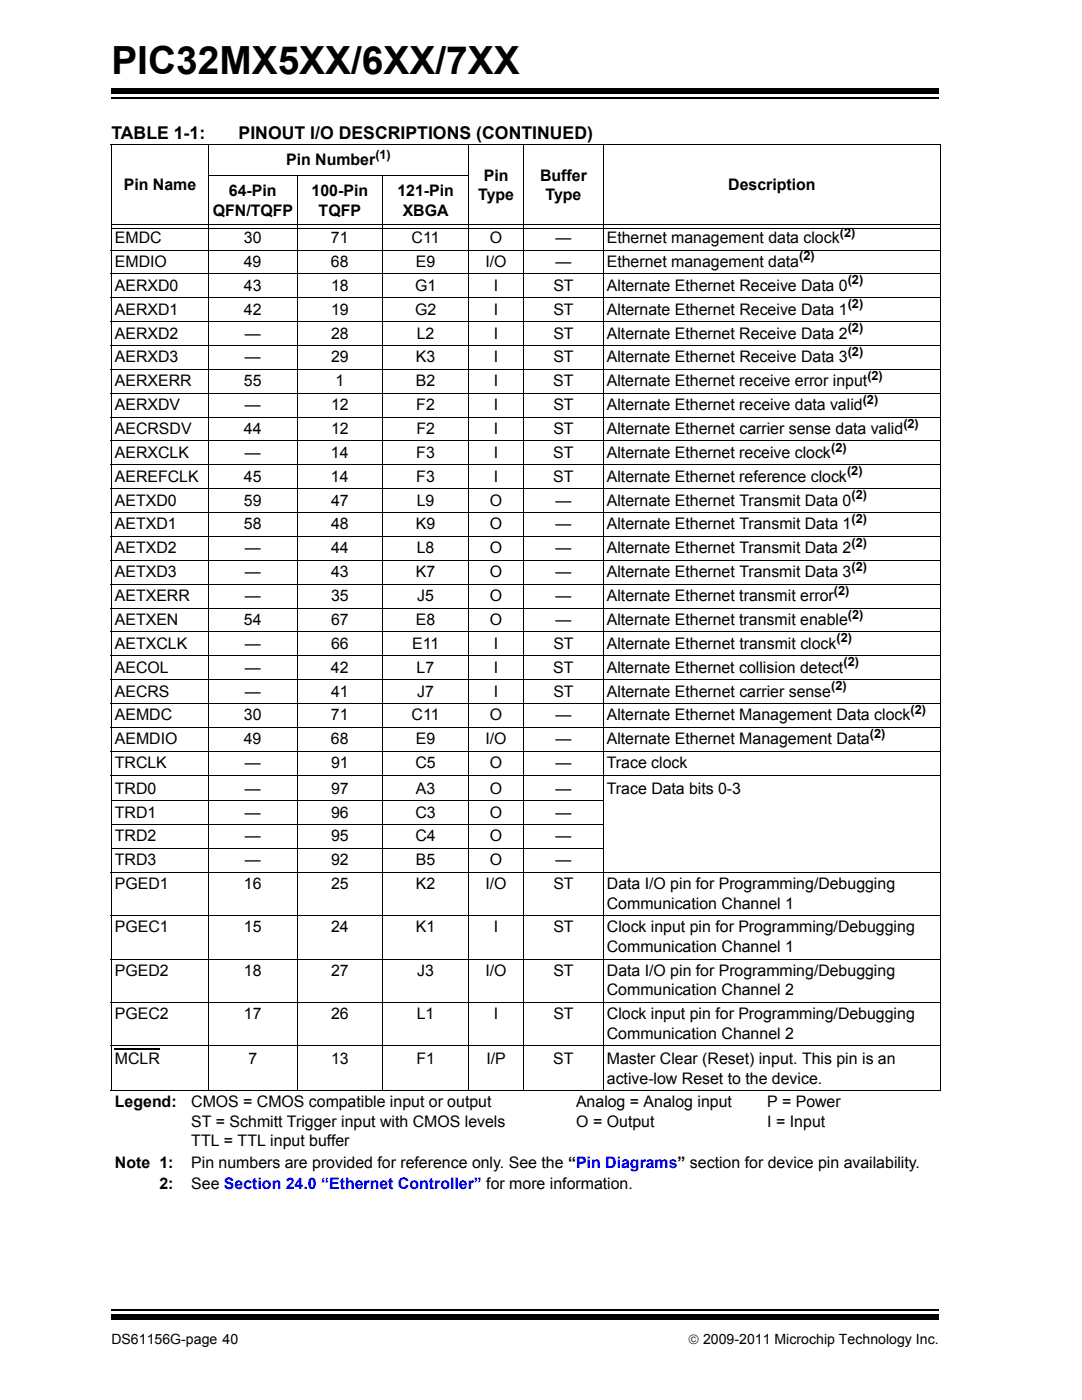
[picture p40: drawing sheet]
<svg xmlns="http://www.w3.org/2000/svg" width="216mm" height="279mm" viewBox="0 0 216 279" stroke-linecap="round" stroke-linejoin="round" font-family="sans-serif">
<defs><g id="words">
<text font-size="7.7" x="22.2" y="14.7">PIC32MX5XX/6XX/7XX</text>
<g font-size="3.5">
<text x="22.2" y="27.7">TABLE 1-1:</text>
<text x="47.6" y="27.7">PINOUT I/O DESCRIPTIONS (CONTINUED)</text>
</g>
<g font-size="3.2">
<text x="57.1" y="33">Pin Number</text>
<text x="24.7" y="38">Pin Name</text>
<text x="45.7" y="39.2">64-Pin</text>
<text x="62.2" y="39.2">100-Pin</text>
<text x="79.3" y="39.2">121-Pin</text>
<text x="95.4" y="39.9">Type</text>
<text x="96.5" y="36.1">Pin</text>
<text x="107.8" y="36.1">Buffer</text>
<text x="108.9" y="39.9">Type</text>
<text x="145.3" y="38">Description</text>
<text x="42.4" y="43">QFN/TQFP</text>
<text x="63.6" y="43">TQFP</text>
<text x="80.3" y="43">XBGA</text>
<text x="22.9" y="48.5">EMDC</text>
<text x="22.9" y="53.3">EMDIO</text>
<text x="48.7" y="53.3">49</text>
<text x="48.7" y="48.5">30</text>
<text x="66" y="53.3">68</text>
<text x="66" y="48.5">71</text>
<text x="82.1" y="48.5">C11</text>
<text x="83" y="53.3">E9</text>
<text x="96.8" y="53.3">I/O</text>
<text x="97.8" y="48.5">O</text>
<text x="110.8" y="53.3">—</text>
<text x="110.8" y="48.5">—</text>
<text x="121.1" y="53.3">Ethernet management data</text>
<text x="121.1" y="48.5">Ethernet management data clock</text>
<text x="22.9" y="58">AERXD0</text>
<text x="48.7" y="58">43</text>
<text x="66.1" y="58">18</text>
<text x="82.8" y="58">G1</text>
<text x="98.6" y="58">I</text>
<text x="110.4" y="58">ST</text>
<text x="121.1" y="58">Alternate Ethernet Receive Data 0</text>
<text x="22.9" y="62.8">AERXD1</text>
<text x="48.7" y="62.8">42</text>
<text x="66.1" y="62.8">19</text>
<text x="82.8" y="62.8">G2</text>
<text x="98.6" y="62.8">I</text>
<text x="110.4" y="62.8">ST</text>
<text x="121.1" y="62.8">Alternate Ethernet Receive Data 1</text>
<text x="22.9" y="67.6">AERXD2</text>
<text x="48.8" y="67.6">—</text>
<text x="66" y="67.6">28</text>
<text x="83.2" y="67.6">L2</text>
<text x="98.5" y="67.6">I</text>
<text x="110.4" y="67.6">ST</text>
<text x="121.1" y="67.6">Alternate Ethernet Receive Data 2</text>
<text x="22.9" y="72.3">AERXD3</text>
<text x="22.9" y="77.1">AERXERR</text>
<text x="48.7" y="77.1">55</text>
<text x="48.8" y="72.3">—</text>
<text x="66.1" y="72.3">29</text>
<text x="66.9" y="77.1">1</text>
<text x="83" y="77.1">B2</text>
<text x="83" y="72.3">K3</text>
<text x="98.5" y="77.1">I</text>
<text x="98.5" y="72.3">I</text>
<text x="110.4" y="77.1">ST</text>
<text x="110.4" y="72.3">ST</text>
<text x="121.1" y="77.1">Alternate Ethernet receive error input</text>
<text x="121.1" y="72.3">Alternate Ethernet Receive Data 3</text>
<text x="22.9" y="81.9">AERXDV</text>
<text x="48.8" y="81.9">—</text>
<text x="66" y="81.9">12</text>
<text x="83.1" y="81.9">F2</text>
<text x="98.5" y="81.9">I</text>
<text x="110.4" y="81.9">ST</text>
<text x="121.1" y="81.9">Alternate Ethernet receive data valid</text>
<text x="22.9" y="86.6">AECRSDV</text>
<text x="48.7" y="86.6">44</text>
<text x="66.1" y="86.6">12</text>
<text x="83.1" y="86.6">F2</text>
<text x="98.6" y="86.6">I</text>
<text x="110.4" y="86.6">ST</text>
<text x="121.1" y="86.6">Alternate Ethernet carrier sense data valid</text>
<text x="22.9" y="91.4">AERXCLK</text>
<text x="48.8" y="91.4">—</text>
<text x="66" y="91.4">14</text>
<text x="83.1" y="91.4">F3</text>
<text x="98.5" y="91.4">I</text>
<text x="110.4" y="91.4">ST</text>
<text x="121.1" y="91.4">Alternate Ethernet receive clock</text>
<text x="22.9" y="96.1">AEREFCLK</text>
<text x="22.9" y="100.9">AETXD0</text>
<text x="48.7" y="96.1">45</text>
<text x="48.7" y="100.9">59</text>
<text x="66" y="96.1">14</text>
<text x="66.1" y="100.9">47</text>
<text x="83.1" y="96.1">F3</text>
<text x="83.2" y="100.9">L9</text>
<text x="97.8" y="100.9">O</text>
<text x="98.5" y="96.1">I</text>
<text x="110.4" y="96.1">ST</text>
<text x="110.8" y="100.9">—</text>
<text x="121.1" y="100.9">Alternate Ethernet Transmit Data 0</text>
<text x="121.1" y="96.1">Alternate Ethernet reference clock</text>
<text x="22.9" y="105.7">AETXD1</text>
<text x="48.7" y="105.7">58</text>
<text x="66.1" y="105.7">48</text>
<text x="83" y="105.7">K9</text>
<text x="97.8" y="105.7">O</text>
<text x="110.8" y="105.7">—</text>
<text x="121.1" y="105.7">Alternate Ethernet Transmit Data 1</text>
<text x="22.9" y="110.4">AETXD2</text>
<text x="48.8" y="110.4">—</text>
<text x="66.1" y="110.4">44</text>
<text x="83.2" y="110.4">L8</text>
<text x="97.8" y="110.4">O</text>
<text x="110.9" y="110.4">—</text>
<text x="121.1" y="110.4">Alternate Ethernet Transmit Data 2</text>
<text x="22.9" y="115.2">AETXD3</text>
<text x="22.9" y="120">AETXERR</text>
<text x="48.8" y="115.2">—</text>
<text x="48.8" y="120">—</text>
<text x="66.1" y="115.2">43</text>
<text x="66.1" y="120">35</text>
<text x="83" y="115.2">K7</text>
<text x="83.2" y="120">J5</text>
<text x="97.8" y="120">O</text>
<text x="97.8" y="115.2">O</text>
<text x="110.8" y="120">—</text>
<text x="110.8" y="115.2">—</text>
<text x="121.1" y="120">Alternate Ethernet transmit error</text>
<text x="121.1" y="115.2">Alternate Ethernet Transmit Data 3</text>
<text x="22.9" y="124.7">AETXEN</text>
<text x="48.7" y="124.7">54</text>
<text x="66.1" y="124.7">67</text>
<text x="83" y="124.7">E8</text>
<text x="97.8" y="124.7">O</text>
<text x="110.8" y="124.7">—</text>
<text x="121.1" y="124.7">Alternate Ethernet transmit enable</text>
<text x="22.9" y="129.5">AETXCLK</text>
<text x="48.9" y="129.5">—</text>
<text x="66.1" y="129.5">66</text>
<text x="82.2" y="129.5">E11</text>
<text x="98.5" y="129.5">I</text>
<text x="110.4" y="129.5">ST</text>
<text x="121.1" y="129.5">Alternate Ethernet transmit clock</text>
<text x="22.9" y="134.2">AECOL</text>
<text x="48.8" y="134.2">—</text>
<text x="66" y="134.2">42</text>
<text x="83.1" y="134.2">L7</text>
<text x="98.5" y="134.2">I</text>
<text x="110.4" y="134.2">ST</text>
<text x="121.1" y="134.2">Alternate Ethernet collision detect</text>
<text x="22.9" y="139">AECRS</text>
<text x="22.9" y="143.8">AEMDC</text>
<text x="48.7" y="143.8">30</text>
<text x="48.8" y="139">—</text>
<text x="66" y="143.8">71</text>
<text x="66.1" y="139">41</text>
<text x="82.1" y="143.8">C11</text>
<text x="83.2" y="139">J7</text>
<text x="97.8" y="143.8">O</text>
<text x="98.5" y="139">I</text>
<text x="110.4" y="139">ST</text>
<text x="110.8" y="143.8">—</text>
<text x="121.1" y="143.8">Alternate Ethernet Management Data clock</text>
<text x="121.1" y="139">Alternate Ethernet carrier sense</text>
<text x="22.9" y="148.5">AEMDIO</text>
<text x="48.7" y="148.5">49</text>
<text x="66" y="148.5">68</text>
<text x="83" y="148.5">E9</text>
<text x="96.9" y="148.5">I/O</text>
<text x="110.8" y="148.5">—</text>
<text x="121.1" y="148.5">Alternate Ethernet Management Data</text>
<text x="22.9" y="153.3">TRCLK</text>
<text x="48.8" y="153.3">—</text>
<text x="66.1" y="153.3">91</text>
<text x="82.9" y="153.3">C5</text>
<text x="97.8" y="153.3">O</text>
<text x="110.8" y="153.3">—</text>
<text x="121.1" y="153.3">Trace clock</text>
<text x="22.9" y="158.4">TRD0</text>
<text x="48.8" y="158.4">—</text>
<text x="66.1" y="158.4">97</text>
<text x="83" y="158.4">A3</text>
<text x="97.8" y="158.4">O</text>
<text x="110.8" y="158.4">—</text>
<text x="121.1" y="158.4">Trace Data bits 0-3</text>
<text x="22.9" y="163.2">TRD1</text>
<text x="22.9" y="167.9">TRD2</text>
<text x="48.8" y="163.2">—</text>
<text x="48.8" y="167.9">—</text>
<text x="66.1" y="163.2">96</text>
<text x="66.1" y="167.9">95</text>
<text x="82.9" y="163.2">C3</text>
<text x="82.9" y="167.9">C4</text>
<text x="97.8" y="163.2">O</text>
<text x="97.8" y="167.9">O</text>
<text x="110.8" y="163.2">—</text>
<text x="110.8" y="167.9">—</text>
<text x="22.9" y="172.7">TRD3</text>
<text x="48.8" y="172.7">—</text>
<text x="66.1" y="172.7">92</text>
<text x="83" y="172.7">B5</text>
<text x="97.8" y="172.7">O</text>
<text x="110.8" y="172.7">—</text>
<text x="22.9" y="177.4">PGED1</text>
<text x="48.7" y="177.4">16</text>
<text x="66.1" y="177.4">25</text>
<text x="83" y="177.4">K2</text>
<text x="96.9" y="177.4">I/O</text>
<text x="110.4" y="177.4">ST</text>
<text x="121.1" y="177.4">Data I/O pin for Programming/Debugging</text>
<text x="121.1" y="181.3">Communication Channel 1</text>
<text x="22.9" y="186.1">PGEC1</text>
<text x="48.7" y="186.1">15</text>
<text x="66.1" y="186.1">24</text>
<text x="83" y="186.1">K1</text>
<text x="98.5" y="186.1">I</text>
<text x="110.4" y="186.1">ST</text>
<text x="121.1" y="190">Communication Channel 1</text>
<text x="121.1" y="186.1">Clock input pin for Programming/Debugging</text>
<text x="22.9" y="194.7">PGED2</text>
<text x="48.7" y="194.7">18</text>
<text x="66.1" y="194.7">27</text>
<text x="83.2" y="194.7">J3</text>
<text x="96.9" y="194.7">I/O</text>
<text x="110.4" y="194.7">ST</text>
<text x="121.1" y="194.7">Data I/O pin for Programming/Debugging</text>
<text x="22.9" y="203.4">PGEC2</text>
<text x="48.7" y="203.4">17</text>
<text x="66.1" y="203.4">26</text>
<text x="83.2" y="203.4">L1</text>
<text x="98.5" y="203.4">I</text>
<text x="110.4" y="203.4">ST</text>
<text x="121.1" y="198.6">Communication Channel 2</text>
<text x="121.1" y="203.4">Clock input pin for Programming/Debugging</text>
<text x="121.1" y="207.3">Communication Channel 2</text>
<text x="22.9" y="212.4">MCLR</text>
<text x="49.6" y="212.4">7</text>
<text x="66.1" y="212.4">13</text>
<text x="83.1" y="212.4">F1</text>
<text x="97" y="212.4">I/P</text>
<text x="110.4" y="212.4">ST</text>
<text x="121.1" y="212.4">Master Clear (Reset) input. This pin is an</text>
<text x="22.9" y="221">Legend:</text>
<text x="38.2" y="221">CMOS = CMOS compatible input or output</text>
<text x="114.9" y="221">Analog = Analog input</text>
<text x="121.1" y="216.3">active-low Reset to the device.</text>
<text x="153" y="221">P = Power</text>
<text x="38.2" y="224.9">ST = Schmitt Trigger input with CMOS levels</text>
<text x="115" y="224.9">O = Output</text>
<text x="153.1" y="224.9">I = Input</text>
<text x="22.9" y="233">Note 1:</text>
<text x="38.2" y="228.8">TTL = TTL input buffer</text>
<text x="38.2" y="233">Pin numbers are provided for reference only. See the “Pin Diagrams” section for device pin availability.</text>
<text x="31.8" y="237.3">2:</text>
<text x="38.2" y="237.3">See Section 24.0 “Ethernet Controller” for more information.</text>
</g>
<g font-size="2.8">
<text x="22.2" y="268.1">DS61156G-page 40</text>
<text x="137.3" y="268.1">© 2009-2011 Microchip Technology Inc.</text>
</g>
<g font-size="2.5">
<text x="74.9" y="31.7">(1)</text>
<text x="167.6" y="47.2">(2)</text>
<text x="159.5" y="52">(2)</text>
<text x="169.2" y="56.8">(2)</text>
<text x="169.2" y="61.5">(2)</text>
<text x="169.2" y="66.3">(2)</text>
<text x="169.2" y="71.1">(2)</text>
<text x="173.1" y="75.8">(2)</text>
<text x="172.1" y="80.6">(2)</text>
<text x="180.3" y="85.3">(2)</text>
<text x="165.8" y="90.1">(2)</text>
<text x="169" y="94.9">(2)</text>
<text x="169.9" y="99.6">(2)</text>
<text x="169.9" y="104.4">(2)</text>
<text x="169.9" y="109.2">(2)</text>
<text x="169.9" y="113.9">(2)</text>
<text x="166.4" y="118.7">(2)</text>
<text x="169.2" y="123.4">(2)</text>
<text x="166.9" y="128.2">(2)</text>
<text x="165.8" y="137.7">(2)</text>
<text x="168.3" y="133">(2)</text>
<text x="181.7" y="142.5">(2)</text>
<text x="173.6" y="147.3">(2)</text>
</g>
</g></defs>
<path d="M22.2 19.6h165.1" fill="none" stroke="#000" stroke-width=".36"/>
<path d="M22.2 17.7h165.1v1h-165.1z" fill="#000"/>
<path d="M22.2 260.3h165.1v6h-165.1z" fill="#fff"/>
<path d="M22.2 261.4h165.1" fill="none" stroke="#000" stroke-width=".36"/>
<path d="M22.2 262.4h165.1v1h-165.1z" fill="#000"/>
<path d="M22.9 209.4h9" fill="none" stroke="#000" stroke-width=".23"/>
<g fill="none" stroke="#000" stroke-width=".2">
<path d="M22.1 28.9h165.7M22.2 29v188.6M41.5 35.1h52.1M41.6 28.8v189M59.3 35v182.8M76.4 35v182.8M93.5 28.8v189M104.5 28.8v189M120.4 28.8v189M187.7 29v188.6M22.1 49.9h165.7M22.1 54.7h165.7"/>
<path d="M22.1 59.4h165.7M22.3 44.7h165.3M22.3 45.6h165.3M22.1 64.2h165.7M22.1 69h165.7M22.1 73.7h165.7M22.1 78.5h165.7M22.1 83.2h165.7M22.1 88h165.7M22.1 92.8h165.7M22.1 97.5h165.7M22.1 102.3h165.7"/>
<path d="M22.1 107.1h165.7M22.1 111.8h165.7M22.1 116.6h165.7M22.1 121.3h165.7M22.1 126.1h165.7M22.1 130.9h165.7M22.1 135.6h165.7M22.1 140.4h165.7M22.1 145.2h165.7M22.1 149.9h165.7M22.1 154.7h165.7M22.1 159.8h98.4"/>
<path d="M22.1 164.6h98.4M22.1 169.3h98.4M22.1 174.1h165.7M22.1 182.7h165.7M22.1 191.4h165.7M22.1 200h165.7M22.1 208.7h165.7M22.1 217.7h165.7"/>
</g>
<use href="#words"/>
</svg>
